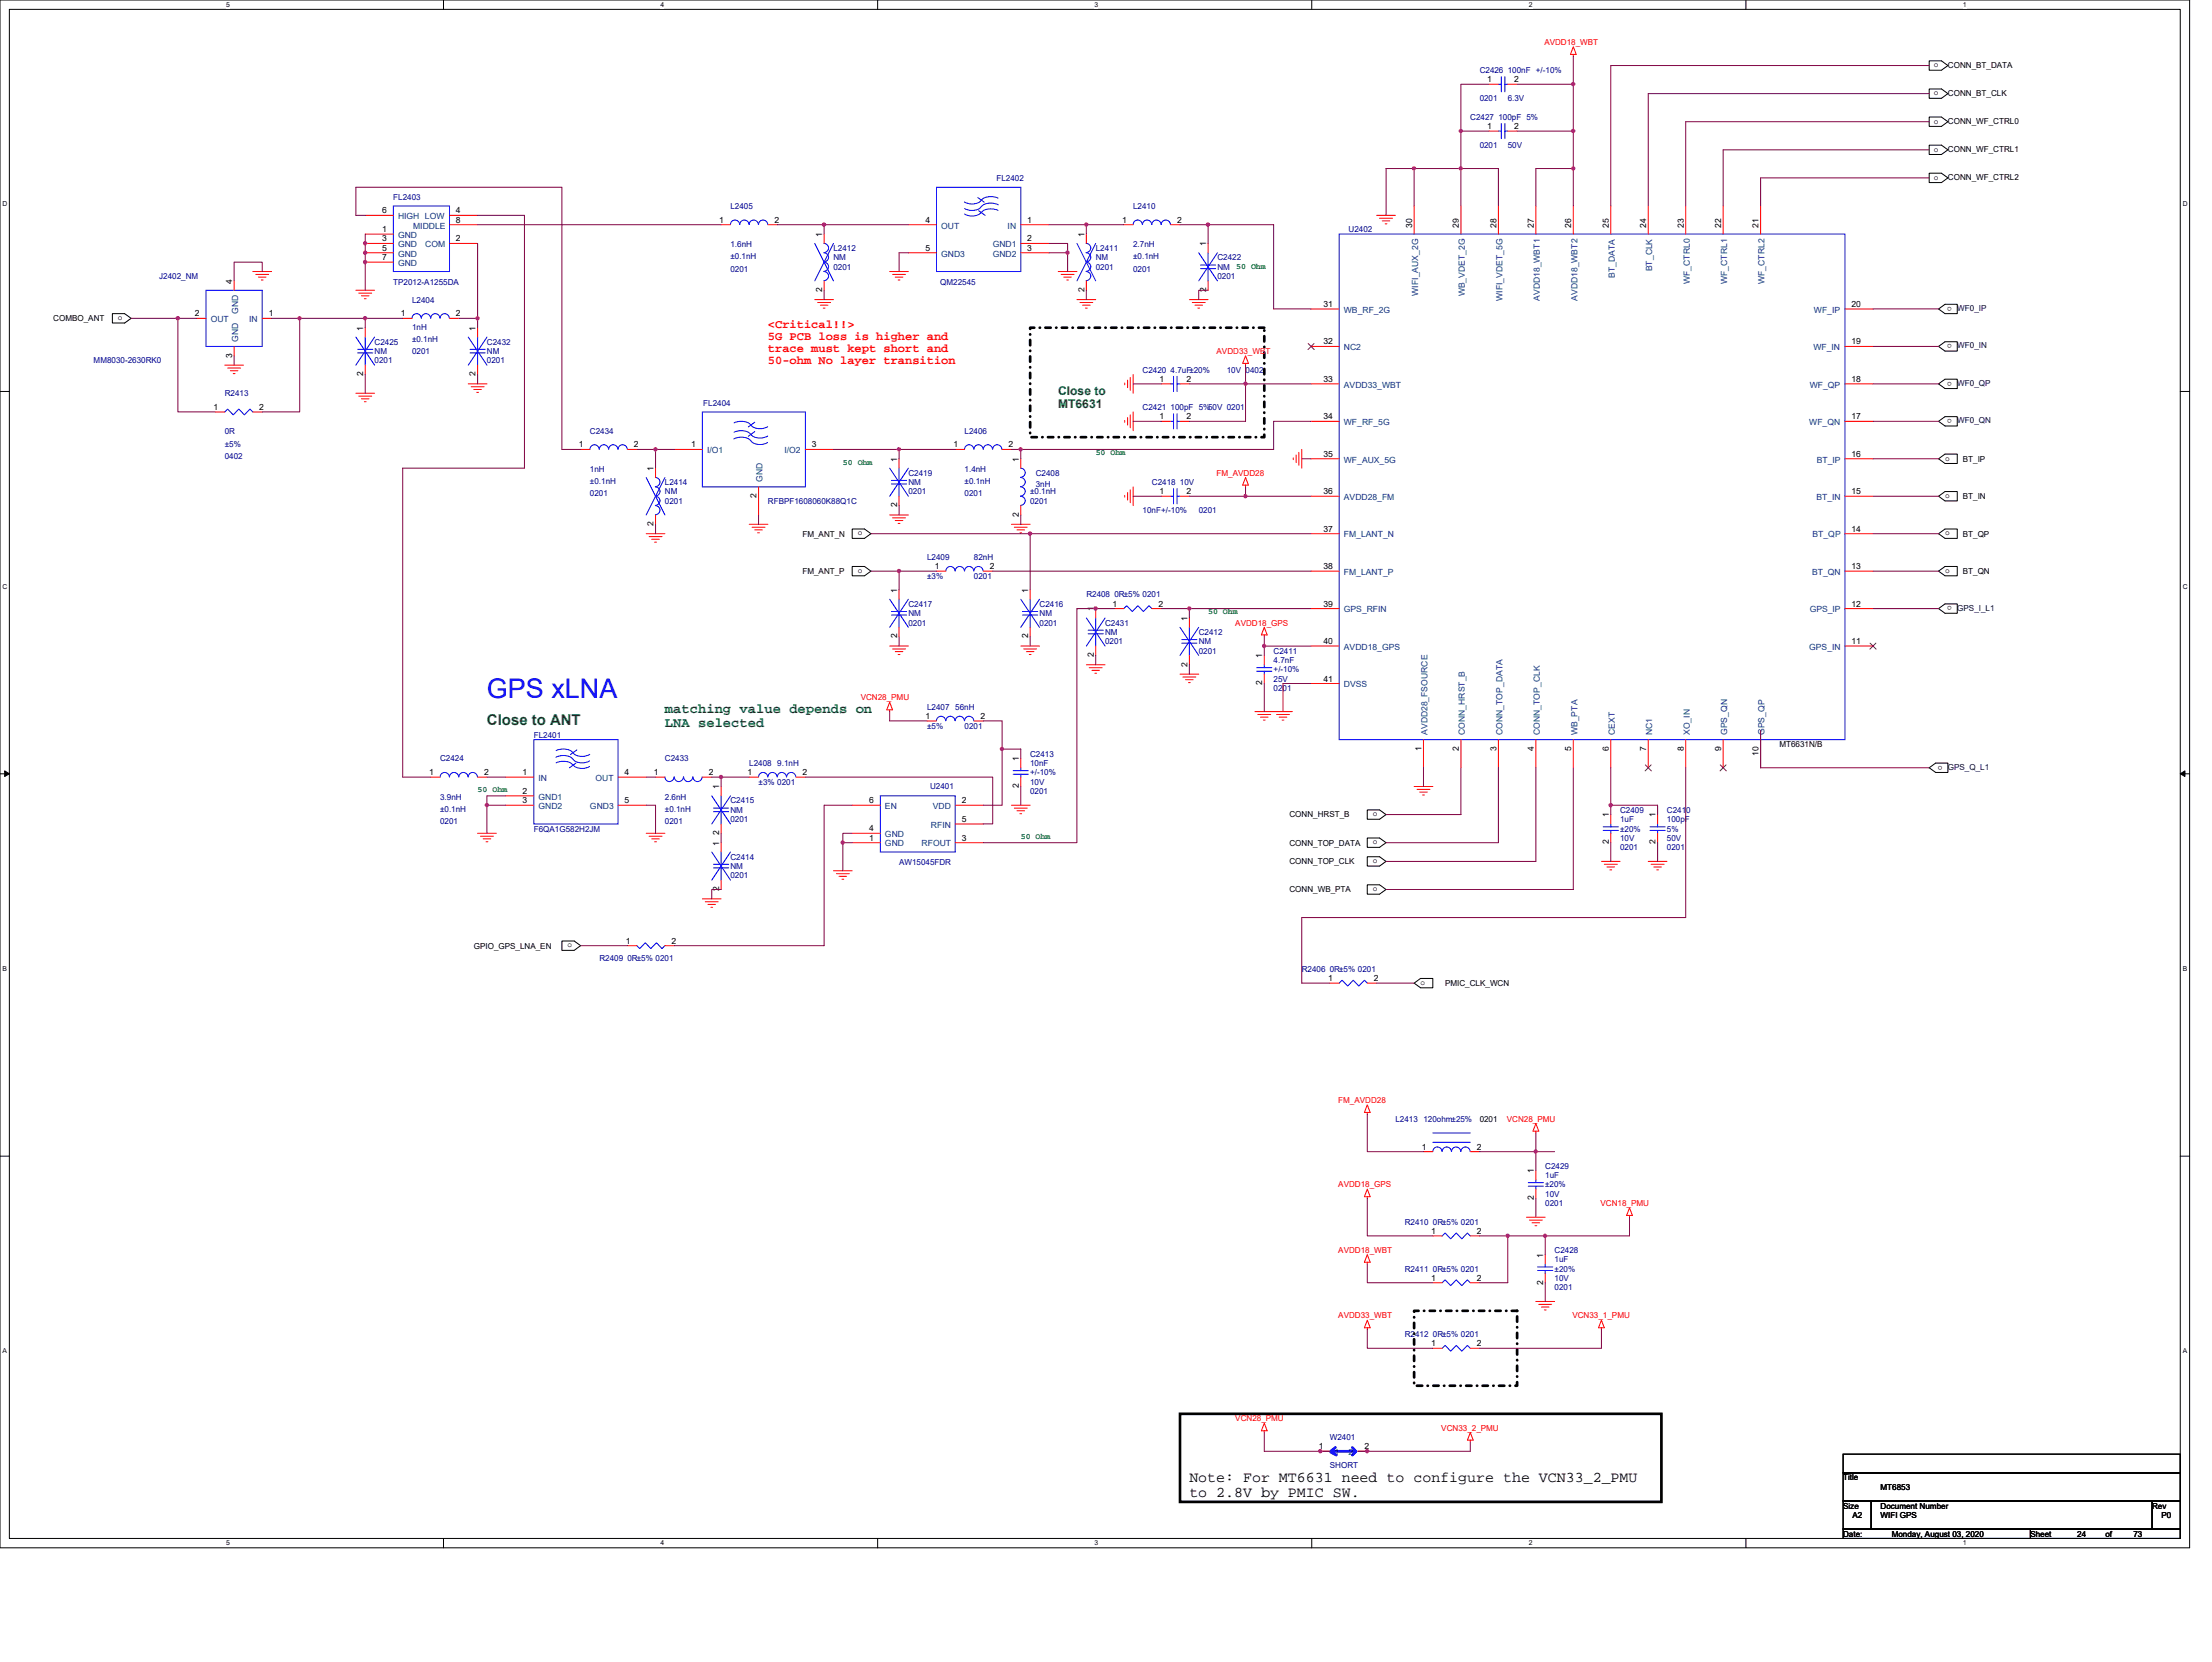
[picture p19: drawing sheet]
<svg xmlns="http://www.w3.org/2000/svg" width="210mm" height="158mm" viewBox="0 0 210 158" stroke-linecap="round" stroke-linejoin="round" font-family="sans-serif">
<defs><g id="words">
<text font-size="2.6" fill="#00f" x="46.2" y="66.2">GPS xLNA</text>
<text font-size="1.4" fill="#008000" x="46.2" y="68.8">Close to ANT</text>
<g font-size="1.4">
<text x="112.9" y="140.7">Note: For MT6631 need to configure the VCN33_2_PMU</text>
<text x="112.9" y="142.1">to 2.8V by PMIC SW.</text>
</g>
<g font-size="1.3" fill="#008000">
<text x="63.1" y="67.7">matching value depends on</text>
<text x="63.1" y="69">LNA selected</text>
</g>
<g font-size="1.1" fill="#f00">
<text x="72.9" y="31.2">&lt;Critical!!&gt;</text>
<text x="72.9" y="32.3">5G PCB loss is higher and</text>
<text x="72.9" y="33.4">trace must kept short and</text>
<text x="72.9" y="34.6">50-ohm No layer transition</text>
</g>
<g font-size="1.1" fill="#008000">
<text x="100.5" y="37.5">Close to</text>
<text x="100.5" y="38.7">MT6631</text>
</g>
<g font-size=".8" fill="#f00">
<text x="146.6" y="4.3">AVDD18_WBT</text>
<text x="115.5" y="33.6">AVDD33_WBT</text>
<text x="115.5" y="45.2">FM_AVDD28</text>
<text x="117.3" y="59.4">AVDD18_GPS</text>
<text x="81.7" y="66.5">VCN28_PMU</text>
<text x="127" y="104.7">FM_AVDD28</text>
<text x="143" y="106.5">VCN28_PMU</text>
<text x="127" y="112.7">AVDD18_GPS</text>
<text x="127" y="119">AVDD18_WBT</text>
<text x="151.9" y="114.5">VCN18_PMU</text>
<text x="127" y="125.2">AVDD33_WBT</text>
<text x="149.3" y="125.2">VCN33_1_PMU</text>
<text x="117.3" y="135">VCN28_PMU</text>
<text x="136.8" y="135.8">VCN33_2_PMU</text>
</g>
<g font-size=".8" fill="#000080">
<text x="139.6" y="11.4">C2427 100pF 5%</text>
<text x="140.5" y="6.9">C2426 100nF +/-10%</text>
<text x="140.5" y="9.6">0201</text>
<text x="143.1" y="9.6">6.3V</text>
<text x="94.6" y="17.2">FL2402</text>
<text x="140.5" y="14.1">0201</text>
<text x="143.1" y="14.1">50V</text>
<text x="37.3" y="18.9">FL2403</text>
<text x="69.3" y="19.8">L2405</text>
<text x="69.3" y="23.5">1.6nH</text>
<text x="79.1" y="23.8">L2412</text>
<text x="104" y="23.8">L2411</text>
<text x="107.6" y="19.8">L2410</text>
<text x="107.6" y="23.5">2.7nH</text>
<text x="128" y="22.1">U2402</text>
<text x="15.1" y="26.5">J2402_NM</text>
<text x="37.3" y="27">TP2012-A1255DA</text>
<text x="39.1" y="28.7">L2404</text>
<text x="69.3" y="24.6">±0.1nH</text>
<text x="69.3" y="25.8">0201</text>
<text x="79.1" y="24.7">NM</text>
<text x="79.1" y="25.6">0201</text>
<text x="89.3" y="27">QM22545</text>
<text x="104" y="24.7">NM</text>
<text x="104" y="25.6">0201</text>
<text x="107.6" y="24.6">±0.1nH</text>
<text x="107.6" y="25.8">0201</text>
<text x="115.6" y="24.7">C2422</text>
<text x="115.6" y="25.6">NM</text>
<text x="115.6" y="26.5">0201</text>
<text x="8.9" y="34.5">MM8030-2630RK0</text>
<text x="35.6" y="32.7">C2425</text>
<text x="35.6" y="33.6">NM</text>
<text x="35.6" y="34.5">0201</text>
<text x="39.1" y="31.3">1nH</text>
<text x="39.1" y="32.4">±0.1nH</text>
<text x="39.1" y="33.6">0201</text>
<text x="46.2" y="32.7">C2432</text>
<text x="46.2" y="33.6">NM</text>
<text x="46.2" y="34.5">0201</text>
<text x="108.5" y="35.4">C2420 4.7uF±20%</text>
<text x="116.5" y="35.4">10V 0402</text>
<text x="21.3" y="37.6">R2413</text>
<text x="21.3" y="41.3">0R</text>
<text x="56" y="41.2">C2434</text>
<text x="66.8" y="38.6">FL2404</text>
<text x="91.6" y="41.2">L2406</text>
<text x="108.5" y="38.9">C2421 100pF 5%50V 0201</text>
<text x="21.3" y="42.4">±5%</text>
<text x="21.3" y="43.6">0402</text>
<text x="56" y="44.8">1nH</text>
<text x="56" y="46">±0.1nH</text>
<text x="56" y="47.1">0201</text>
<text x="63.1" y="46.1">L2414</text>
<text x="63.1" y="46.9">NM</text>
<text x="63.1" y="47.8">0201</text>
<text x="72.9" y="47.8">RFBPF1608060K88Q1C</text>
<text x="86.2" y="45.2">C2419</text>
<text x="86.2" y="46.1">NM</text>
<text x="86.2" y="46.9">0201</text>
<text x="91.6" y="44.8">1.4nH</text>
<text x="91.6" y="46">±0.1nH</text>
<text x="91.6" y="47.1">0201</text>
<text x="97.8" y="46.9">±0.1nH</text>
<text x="97.8" y="47.8">0201</text>
<text x="98.3" y="45.2">C2408</text>
<text x="98.3" y="46.2">3nH</text>
<text x="109.3" y="46.1">C2418</text>
<text x="112" y="46.1">10V</text>
<text x="88" y="53.2">L2409</text>
<text x="92.5" y="53.2">82nH</text>
<text x="108.5" y="48.7">10nF+/-10%</text>
<text x="113.8" y="48.7">0201</text>
<text x="86.2" y="57.6">C2417</text>
<text x="86.2" y="58.5">NM</text>
<text x="86.2" y="59.4">0201</text>
<text x="88" y="54.9">±3%</text>
<text x="92.5" y="54.9">0201</text>
<text x="98.7" y="57.6">C2416</text>
<text x="98.7" y="58.5">NM</text>
<text x="98.7" y="59.4">0201</text>
<text x="103.1" y="56.7">R2408 0R±5% 0201</text>
<text x="104.9" y="59.4">C2431</text>
<text x="104.9" y="60.3">NM</text>
<text x="104.9" y="61.2">0201</text>
<text x="113.8" y="60.3">C2412</text>
<text x="113.8" y="61.2">NM</text>
<text x="113.8" y="62.1">0201</text>
<text x="120.9" y="62.1">C2411</text>
<text x="120.9" y="62.9">4.7nF</text>
<text x="120.9" y="65.6">0201</text>
<text x="120.9" y="64.7">25V</text>
<text x="120.9" y="63.8">+/-10%</text>
<text x="50.7" y="70.1">FL2401</text>
<text x="88" y="67.4">L2407 56nH</text>
<text x="88" y="69.2">±5%</text>
<text x="91.6" y="69.2">0201</text>
<text x="97.8" y="71.8">C2413</text>
<text x="41.8" y="72.3">C2424</text>
<text x="41.8" y="75.9">3.9nH</text>
<text x="41.8" y="77.1">±0.1nH</text>
<text x="63.1" y="72.3">C2433</text>
<text x="63.1" y="75.9">2.6nH</text>
<text x="63.1" y="77.1">±0.1nH</text>
<text x="69.3" y="76.3">C2415</text>
<text x="69.3" y="77.2">NM</text>
<text x="71.1" y="72.7">L2408 9.1nH</text>
<text x="72" y="74.5">±3% 0201</text>
<text x="88.3" y="75">U2401</text>
<text x="97.8" y="72.7">10nF</text>
<text x="97.8" y="75.4">0201</text>
<text x="97.8" y="74.5">10V</text>
<text x="97.8" y="73.6">+/-10%</text>
<text x="153.8" y="77.2">C2409</text>
<text x="158.2" y="77.2">C2410</text>
<text x="41.8" y="78.2">0201</text>
<text x="50.7" y="79">F6QA1G582H2JM</text>
<text x="63.1" y="78.2">0201</text>
<text x="69.3" y="81.6">C2414</text>
<text x="69.3" y="82.5">NM</text>
<text x="69.3" y="83.4">0201</text>
<text x="69.3" y="78.1">0201</text>
<text x="85.3" y="82.1">AW15045FDR</text>
<text x="153.8" y="78.1">1uF</text>
<text x="153.8" y="80.7">0201</text>
<text x="153.8" y="79.8">10V</text>
<text x="153.8" y="79">±20%</text>
<text x="158.2" y="78.1">100pF</text>
<text x="158.2" y="80.7">0201</text>
<text x="158.2" y="79.8">50V</text>
<text x="158.2" y="79">5%</text>
<text x="56.9" y="91.2">R2409 0R±5% 0201</text>
<text x="123.6" y="92.3">R2406 0R±5% 0201</text>
<text x="132.5" y="106.5">L2413 120ohm±25%</text>
<text x="146.7" y="111">C2429</text>
<text x="146.7" y="111.8">1uF</text>
<text x="146.7" y="113.6">10V</text>
<text x="146.7" y="112.7">±20%</text>
<text x="133.3" y="116.3">R2410 0R±5% 0201</text>
<text x="146.7" y="114.5">0201</text>
<text x="147.6" y="119">C2428</text>
<text x="147.6" y="119.8">1uF</text>
<text x="133.3" y="120.7">R2411 0R±5% 0201</text>
<text x="147.6" y="122.5">0201</text>
<text x="147.6" y="121.6">10V</text>
<text x="147.6" y="120.7">±20%</text>
<text x="133.3" y="127">R2412 0R±5% 0201</text>
<text x="126.2" y="136.7">W2401</text>
<text x="126.2" y="139.4">SHORT</text>
</g>
<g font-size=".8">
<text x="141.2" y="7.8">1</text>
<text x="143.7" y="7.8">2</text>
<text x="183.6" y="6.4">o</text>
<text x="183.6" y="9.1">o</text>
<text x="183.6" y="11.7">o</text>
<text x="184.9" y="6.4">CONN_BT_DATA</text>
<text x="184.9" y="9.1">CONN_BT_CLK</text>
<text x="184.9" y="11.7">CONN_WF_CTRL0</text>
<text x="141.2" y="12.3">1</text>
<text x="143.7" y="12.3">2</text>
<text x="183.6" y="17.1">o</text>
<text x="183.6" y="14.4">o</text>
<text x="184.9" y="17.1">CONN_WF_CTRL2</text>
<text x="184.9" y="14.4">CONN_WF_CTRL1</text>
<text x="36.3" y="22.9">3</text>
<text x="36.3" y="23.8">5</text>
<text x="36.3" y="20.3">6</text>
<text x="36.3" y="22">1</text>
<text x="43.3" y="22.9">2</text>
<text x="43.3" y="21.1">8</text>
<text x="43.3" y="20.3">4</text>
<text x="68.3" y="21.1">1</text>
<text x="73.5" y="21.1">2</text>
<text x="78" y="22.5" transform="rotate(-90 78 22.5)">1</text>
<text x="87.8" y="21.1">4</text>
<text x="87.8" y="23.8">5</text>
<text x="97.5" y="23.8">3</text>
<text x="97.5" y="22.9">2</text>
<text x="97.5" y="21.1">1</text>
<text x="102.9" y="22.5" transform="rotate(-90 102.9 22.5)">1</text>
<text x="106.5" y="21.1">1</text>
<text x="111.7" y="21.1">2</text>
<text x="114.5" y="23.4" transform="rotate(-90 114.5 23.4)">1</text>
<text x="134" y="21.6" transform="rotate(-90 134 21.6)">30</text>
<text x="138.5" y="21.6" transform="rotate(-90 138.5 21.6)">29</text>
<text x="142" y="21.6" transform="rotate(-90 142 21.6)">28</text>
<text x="145.6" y="21.6" transform="rotate(-90 145.6 21.6)">27</text>
<text x="149.2" y="21.6" transform="rotate(-90 149.2 21.6)">26</text>
<text x="152.7" y="21.6" transform="rotate(-90 152.7 21.6)">25</text>
<text x="156.3" y="21.6" transform="rotate(-90 156.3 21.6)">24</text>
<text x="159.8" y="21.6" transform="rotate(-90 159.8 21.6)">23</text>
<text x="163.4" y="21.6" transform="rotate(-90 163.4 21.6)">22</text>
<text x="166.9" y="21.6" transform="rotate(-90 166.9 21.6)">21</text>
<text x="22" y="26.9" transform="rotate(-90 22 26.9)">4</text>
<text x="36.3" y="24.7">7</text>
<text x="78" y="27.7" transform="rotate(-90 78 27.7)">2</text>
<text x="102.9" y="27.7" transform="rotate(-90 102.9 27.7)">2</text>
<text x="114.5" y="27.7" transform="rotate(-90 114.5 27.7)">2</text>
<text x="125.6" y="29.1">31</text>
<text x="175.7" y="29.1">20</text>
<text x="185.3" y="29.1" transform="rotate(-180 185.3 29.1)">o</text>
<text x="5.1" y="30.5">COMBO_ANT</text>
<text x="11.2" y="30.4">o</text>
<text x="18.5" y="30">2</text>
<text x="22" y="34" transform="rotate(-90 22 34)">3</text>
<text x="25.5" y="30">1</text>
<text x="34.5" y="35.7" transform="rotate(-90 34.5 35.7)">2</text>
<text x="34.5" y="31.4" transform="rotate(-90 34.5 31.4)">1</text>
<text x="38.1" y="30">1</text>
<text x="43.3" y="30">2</text>
<text x="45.1" y="35.7" transform="rotate(-90 45.1 35.7)">2</text>
<text x="45.1" y="31.4" transform="rotate(-90 45.1 31.4)">1</text>
<text x="125.6" y="32.7">32</text>
<text x="175.7" y="32.7">19</text>
<text x="185.3" y="32.7" transform="rotate(-180 185.3 32.7)">o</text>
<text x="20.3" y="38.9">1</text>
<text x="24.6" y="38.9">2</text>
<text x="110.1" y="36.3">1</text>
<text x="110.1" y="39.8">1</text>
<text x="112.6" y="36.3">2</text>
<text x="112.6" y="39.8">2</text>
<text x="125.6" y="39.8">34</text>
<text x="125.6" y="36.3">33</text>
<text x="175.7" y="36.3">18</text>
<text x="175.7" y="39.8">17</text>
<text x="185.3" y="36.2" transform="rotate(-180 185.3 36.2)">o</text>
<text x="185.3" y="39.8" transform="rotate(-180 185.3 39.8)">o</text>
<text x="54.9" y="42.5">1</text>
<text x="60.2" y="42.5">2</text>
<text x="62" y="44.7" transform="rotate(-90 62 44.7)">1</text>
<text x="65.6" y="42.5">1</text>
<text x="71.8" y="47.3" transform="rotate(-90 71.8 47.3)">2</text>
<text x="77.1" y="42.5">3</text>
<text x="85.2" y="43.8" transform="rotate(-90 85.2 43.8)">1</text>
<text x="90.5" y="42.5">1</text>
<text x="95.7" y="42.5">2</text>
<text x="96.7" y="43.8" transform="rotate(-90 96.7 43.8)">1</text>
<text x="110.1" y="46.9">1</text>
<text x="112.6" y="46.9">2</text>
<text x="125.6" y="46.9">36</text>
<text x="125.6" y="43.4">35</text>
<text x="175.7" y="46.9">15</text>
<text x="175.7" y="43.4">16</text>
<text x="184.6" y="43.7">o</text>
<text x="184.6" y="47.3">o</text>
<text x="186.3" y="43.8">BT_IP</text>
<text x="186.3" y="47.4">BT_IN</text>
<text x="62" y="50" transform="rotate(-90 62 50)">2</text>
<text x="76.2" y="50.9">FM_ANT_N</text>
<text x="81.4" y="50.8">o</text>
<text x="85.2" y="48.2" transform="rotate(-90 85.2 48.2)">2</text>
<text x="96.7" y="49.1" transform="rotate(-90 96.7 49.1)">2</text>
<text x="125.6" y="50.5">37</text>
<text x="175.7" y="50.5">14</text>
<text x="184.6" y="50.8">o</text>
<text x="186.3" y="50.9">BT_QP</text>
<text x="76.2" y="54.5">FM_ANT_P</text>
<text x="81.4" y="54.4">o</text>
<text x="85.2" y="56.3" transform="rotate(-90 85.2 56.3)">1</text>
<text x="88.7" y="54">1</text>
<text x="94" y="54">2</text>
<text x="97.6" y="56.3" transform="rotate(-90 97.6 56.3)">1</text>
<text x="103.8" y="58.1" transform="rotate(-90 103.8 58.1)">1</text>
<text x="105.6" y="57.6">1</text>
<text x="110" y="57.6">2</text>
<text x="112.7" y="58.9" transform="rotate(-90 112.7 58.9)">1</text>
<text x="125.6" y="57.6">39</text>
<text x="125.6" y="54">38</text>
<text x="175.7" y="57.6">12</text>
<text x="175.7" y="54">13</text>
<text x="184.6" y="54.4">o</text>
<text x="185.3" y="57.6" transform="rotate(-180 185.3 57.6)">o</text>
<text x="186.3" y="54.5">BT_QN</text>
<text x="85.2" y="60.6" transform="rotate(-90 85.2 60.6)">2</text>
<text x="97.6" y="60.6" transform="rotate(-90 97.6 60.6)">2</text>
<text x="103.8" y="62.4" transform="rotate(-90 103.8 62.4)">2</text>
<text x="112.7" y="63.3" transform="rotate(-90 112.7 63.3)">2</text>
<text x="119.8" y="65.1" transform="rotate(-90 119.8 65.1)">2</text>
<text x="119.8" y="62.5" transform="rotate(-90 119.8 62.5)">1</text>
<text x="125.6" y="61.2">40</text>
<text x="125.6" y="64.7">41</text>
<text x="175.7" y="61.2">11</text>
<text x="87.8" y="68.3">1</text>
<text x="93.1" y="68.3">2</text>
<text x="134.9" y="71.3" transform="rotate(-90 134.9 71.3)">1</text>
<text x="138.5" y="71.3" transform="rotate(-90 138.5 71.3)">2</text>
<text x="142" y="71.3" transform="rotate(-90 142 71.3)">3</text>
<text x="145.6" y="71.3" transform="rotate(-90 145.6 71.3)">4</text>
<text x="149.2" y="71.3" transform="rotate(-90 149.2 71.3)">5</text>
<text x="152.7" y="71.3" transform="rotate(-90 152.7 71.3)">6</text>
<text x="156.3" y="71.3" transform="rotate(-90 156.3 71.3)">7</text>
<text x="159.8" y="71.3" transform="rotate(-90 159.8 71.3)">8</text>
<text x="163.4" y="71.3" transform="rotate(-90 163.4 71.3)">9</text>
<text x="166.9" y="71.7" transform="rotate(-90 166.9 71.7)">10</text>
<text x="168.9" y="71">MT6631N/B</text>
<text x="40.7" y="73.6">1</text>
<text x="46" y="73.6">2</text>
<text x="49.6" y="73.6">1</text>
<text x="49.6" y="76.3">3</text>
<text x="49.6" y="75.4">2</text>
<text x="59.3" y="76.3">5</text>
<text x="59.3" y="73.6">4</text>
<text x="62.1" y="73.6">1</text>
<text x="67.3" y="73.6">2</text>
<text x="68.3" y="75" transform="rotate(-90 68.3 75)">1</text>
<text x="71" y="73.6">1</text>
<text x="76.2" y="73.6">2</text>
<text x="82.5" y="76.3">6</text>
<text x="91.3" y="76.3">2</text>
<text x="96.7" y="74.8" transform="rotate(-90 96.7 74.8)">2</text>
<text x="96.7" y="72.3" transform="rotate(-90 96.7 72.3)">1</text>
<text x="122.4" y="77.6">CONN_HRST_B</text>
<text x="130.3" y="77.5">o</text>
<text x="152.7" y="77.6" transform="rotate(-90 152.7 77.6)">1</text>
<text x="157.2" y="77.6" transform="rotate(-90 157.2 77.6)">1</text>
<text x="184.4" y="72.7" transform="rotate(-180 184.4 72.7)">o</text>
<text x="68.3" y="80.3" transform="rotate(-90 68.3 80.3)">1</text>
<text x="68.3" y="79.3" transform="rotate(-90 68.3 79.3)">2</text>
<text x="82.5" y="79.8">1</text>
<text x="82.5" y="78.9">4</text>
<text x="91.3" y="78">5</text>
<text x="91.3" y="79.8">3</text>
<text x="122.4" y="80.3">CONN_TOP_DATA</text>
<text x="122.4" y="82.1">CONN_TOP_CLK</text>
<text x="130.3" y="80.2">o</text>
<text x="130.3" y="82">o</text>
<text x="152.7" y="80.2" transform="rotate(-90 152.7 80.2)">2</text>
<text x="157.2" y="80.2" transform="rotate(-90 157.2 80.2)">2</text>
<text x="53.9" y="90">o</text>
<text x="59.4" y="89.6">1</text>
<text x="63.7" y="89.6">2</text>
<text x="68.3" y="84.6" transform="rotate(-90 68.3 84.6)">2</text>
<text x="122.4" y="84.7">CONN_WB_PTA</text>
<text x="130.3" y="84.6">o</text>
<text x="45" y="90.1">GPIO_GPS_LNA_EN</text>
<text x="126.1" y="93.2">1</text>
<text x="130.4" y="93.2">2</text>
<text x="134.9" y="93.5">o</text>
<text x="137.2" y="93.6">PMIC_CLK_WCN</text>
<text x="140.5" y="106.5">0201</text>
<text x="135" y="109.2">1</text>
<text x="140.2" y="109.2">2</text>
<text x="145.6" y="114" transform="rotate(-90 145.6 114)">2</text>
<text x="145.6" y="111.4" transform="rotate(-90 145.6 111.4)">1</text>
<text x="135.8" y="117.2">1</text>
<text x="140.2" y="117.2">2</text>
<text x="146.5" y="119.4" transform="rotate(-90 146.5 119.4)">1</text>
<text x="135.8" y="121.6">1</text>
<text x="140.2" y="121.6">2</text>
<text x="146.5" y="122" transform="rotate(-90 146.5 122)">2</text>
<text x="135.8" y="127.8">1</text>
<text x="140.2" y="127.8">2</text>
<text x="125.2" y="137.6">1</text>
<text x="129.5" y="137.6">2</text>
<text x="175" y="140.6">Title</text>
<text x="175" y="143.2">Size</text>
<text x="178.5" y="143.2">Document Number</text>
<text x="178.5" y="141.5">MT6853</text>
<text x="204.3" y="143.2">Rev</text>
<text x="175" y="145.9">Date:</text>
<text x="175.9" y="144.1">A2</text>
<text x="178.5" y="144.1">WIFI GPS</text>
<text x="179.6" y="145.9">Monday, August 03, 2020</text>
<text x="192.7" y="145.9">Sheet</text>
<text x="197.2" y="145.9">24</text>
<text x="199.9" y="145.9">of</text>
<text x="202.5" y="145.9">73</text>
<text x="205.2" y="144.1">P0</text>
</g>
<g font-size=".8" fill="#004080">
<text x="37.8" y="23.5">GND</text>
<text x="37.8" y="20.8">HIGH LOW</text>
<text x="37.8" y="22.6">GND</text>
<text x="39.2" y="21.7">MIDDLE</text>
<text x="40.4" y="23.5">COM</text>
<text x="89.3" y="21.7">OUT</text>
<text x="94.2" y="23.5">GND1</text>
<text x="95.7" y="21.7">IN</text>
<text x="22.6" y="29.8" transform="rotate(-90 22.6 29.8)">GND</text>
<text x="37.8" y="24.4">GND</text>
<text x="37.8" y="25.3">GND</text>
<text x="89.3" y="24.4">GND3</text>
<text x="94.2" y="24.4">GND2</text>
<text x="127.6" y="29.7">WB_RF_2G</text>
<text x="134.6" y="28.1" transform="rotate(-90 134.6 28.1)">WIFI_AUX_2G</text>
<text x="139.1" y="28.2" transform="rotate(-90 139.1 28.2)">WB_VDET_2G</text>
<text x="142.6" y="28.6" transform="rotate(-90 142.6 28.6)">WIFI_VDET_5G</text>
<text x="146.2" y="28.6" transform="rotate(-90 146.2 28.6)">AVDD18_WBT1</text>
<text x="149.7" y="28.6" transform="rotate(-90 149.7 28.6)">AVDD18_WBT2</text>
<text x="153.3" y="26.4" transform="rotate(-90 153.3 26.4)">BT_DATA</text>
<text x="156.8" y="25.8" transform="rotate(-90 156.8 25.8)">BT_CLK</text>
<text x="160.4" y="27" transform="rotate(-90 160.4 27)">WF_CTRL0</text>
<text x="164" y="27" transform="rotate(-90 164 27)">WF_CTRL1</text>
<text x="167.5" y="27" transform="rotate(-90 167.5 27)">WF_CTRL2</text>
<text x="172.2" y="29.7">WF_IP</text>
<text x="20" y="30.6">OUT</text>
<text x="22.6" y="32.4" transform="rotate(-90 22.6 32.4)">GND</text>
<text x="23.6" y="30.6">IN</text>
<text x="127.6" y="33.3">NC2</text>
<text x="172.1" y="33.3">WF_IN</text>
<text x="127.6" y="40.4">WF_RF_5G</text>
<text x="127.6" y="36.8">AVDD33_WBT</text>
<text x="171.7" y="40.4">WF_QN</text>
<text x="171.8" y="36.8">WF_QP</text>
<text x="67.1" y="43">I/O1</text>
<text x="72.4" y="45.8" transform="rotate(-90 72.4 45.8)">GND</text>
<text x="74.5" y="43">I/O2</text>
<text x="127.6" y="47.5">AVDD28_FM</text>
<text x="127.6" y="43.9">WF_AUX_5G</text>
<text x="172.4" y="47.5">BT_IN</text>
<text x="172.5" y="43.9">BT_IP</text>
<text x="127.6" y="51">FM_LANT_N</text>
<text x="172.1" y="51">BT_QP</text>
<text x="127.6" y="58.1">GPS_RFIN</text>
<text x="127.6" y="54.6">FM_LANT_P</text>
<text x="171.8" y="58.1">GPS_IP</text>
<text x="172" y="54.6">BT_QN</text>
<text x="127.6" y="61.7">AVDD18_GPS</text>
<text x="127.6" y="65.3">DVSS</text>
<text x="171.7" y="61.7">GPS_IN</text>
<text x="135.5" y="69.8" transform="rotate(-90 135.5 69.8)">AVDD28_FSOURCE</text>
<text x="139.1" y="69.8" transform="rotate(-90 139.1 69.8)">CONN_HRST_B</text>
<text x="142.6" y="69.8" transform="rotate(-90 142.6 69.8)">CONN_TOP_DATA</text>
<text x="146.2" y="69.8" transform="rotate(-90 146.2 69.8)">CONN_TOP_CLK</text>
<text x="149.7" y="69.8" transform="rotate(-90 149.7 69.8)">WB_PTA</text>
<text x="153.3" y="69.8" transform="rotate(-90 153.3 69.8)">CEXT</text>
<text x="156.8" y="69.8" transform="rotate(-90 156.8 69.8)">NC1</text>
<text x="160.4" y="69.8" transform="rotate(-90 160.4 69.8)">XO_IN</text>
<text x="164" y="69.8" transform="rotate(-90 164 69.8)">GPS_QN</text>
<text x="167.5" y="69.8" transform="rotate(-90 167.5 69.8)">GPS_QP</text>
<text x="51.1" y="74.1">IN</text>
<text x="51.1" y="76.8">GND2</text>
<text x="51.1" y="75.9">GND1</text>
<text x="56" y="76.8">GND3</text>
<text x="56.5" y="74.1">OUT</text>
<text x="84" y="76.8">EN</text>
<text x="88.6" y="76.8">VDD</text>
<text x="84" y="80.4">GND</text>
<text x="84" y="79.5">GND</text>
<text x="87.5" y="80.4">RFOUT</text>
<text x="88.4" y="78.6">RFIN</text>
<text x="126.7" y="138.2">1</text>
<text x="128" y="138.2">2</text>
</g>
<g font-size=".8" fill="#008000">
<text x="117.3" y="25.5">50 Ohm</text>
<text x="80" y="44.2">50 Ohm</text>
<text x="104" y="43.2">50 Ohm</text>
<text x="114.7" y="58.3">50 Ohm</text>
<text x="45.3" y="75.2">50 Ohm</text>
<text x="96.9" y="79.7">50 Ohm</text>
</g>
<g font-size=".8" fill="#000040">
<text x="185.8" y="29.5">WF0_IP</text>
<text x="185.8" y="33.1">WF0_IN</text>
<text x="185.8" y="36.6">WF0_QP</text>
<text x="185.8" y="40.2">WF0_QN</text>
<text x="185.8" y="58">GPS_I_L1</text>
<text x="184.9" y="73.1">GPS_Q_L1</text>
</g>
<g font-size=".6">
<text x="21.5" y=".7">5</text>
<text x="62.7" y=".7">4</text>
<text x="103.9" y=".7">3</text>
<text x="145.1" y=".7">2</text>
<text x="186.3" y=".7">1</text>
<text x=".2" y="19.6">D</text>
<text x="207.2" y="19.6">D</text>
<text x=".2" y="55.9">C</text>
<text x="207.2" y="55.9">C</text>
<text x=".2" y="92.2">B</text>
<text x="207.2" y="92.2">B</text>
<text x=".2" y="128.5">A</text>
<text x="207.2" y="128.5">A</text>
<text x="21.5" y="146.7">5</text>
<text x="62.7" y="146.7">4</text>
<text x="103.9" y="146.7">3</text>
<text x="145.1" y="146.7">2</text>
<text x="186.3" y="146.7">1</text>
</g>
</g></defs>
<path d="M0 0h207.9v147h-207.9zM.9 .9h206.1v145.2h-206.1z" fill="none" stroke="#000" stroke-width=".09"/>
<g fill="#fff">
<path d="M21.5 .1h.3v.7h-.3z"/>
<path d="M21.5 146.2h.3v.7h-.3z"/>
</g>
<path d="M42.1 0v.9M42.1 146.1v.9" fill="none" stroke="#000" stroke-width=".09"/>
<g fill="#fff">
<path d="M62.7 .1h.3v.7h-.3z"/>
<path d="M62.7 146.2h.3v.7h-.3z"/>
</g>
<path d="M83.3 0v.9M83.3 146.1v.9" fill="none" stroke="#000" stroke-width=".09"/>
<g fill="#fff">
<path d="M103.9 .1h.3v.7h-.3z"/>
<path d="M103.9 146.2h.3v.7h-.3z"/>
</g>
<path d="M124.5 0v.9M124.5 146.1v.9" fill="none" stroke="#000" stroke-width=".09"/>
<g fill="#fff">
<path d="M145.1 .1h.4v.7h-.4z"/>
<path d="M145.1 146.2h.4v.7h-.4z"/>
</g>
<path d="M165.7 0v.9M165.7 146.1v.9" fill="none" stroke="#000" stroke-width=".09"/>
<g fill="#fff">
<path d="M186.3 .1h.4v.7h-.4z"/>
<path d="M186.3 146.2h.4v.7h-.4z"/>
<path d="M.2 19h.5v.7h-.5z"/>
<path d="M207.2 19h.4v.7h-.4z"/>
<path d="M.2 55.3h.5v.7h-.5z"/>
<path d="M207.2 55.3h.4v.7h-.4z"/>
</g>
<path d="M0 37.2h.9M207 37.2h.9" fill="none" stroke="#000" stroke-width=".09"/>
<g fill="#fff">
<path d="M.2 91.6h.4v.7h-.4z"/>
<path d="M207.2 91.6h.4v.7h-.4z"/>
</g>
<path d="M0 73.5h.9M207 73.5h.9" fill="none" stroke="#000" stroke-width=".09"/>
<path d="M.4 73.2l.5 .3-.5 .2zM207 73.5l.4-.3v.5z" fill="#000" stroke="#000" stroke-width=".09"/>
<g fill="#fff">
<path d="M.2 127.9h.4v.7h-.4z"/>
<path d="M207.2 127.9h.4v.7h-.4z"/>
</g>
<g fill="none" stroke="#000" stroke-width=".09">
<path d="M183.1 5.8h1.2l.6 .4-.6 .5h-1.2zM183.1 8.4h1.2l.6 .5-.6 .4h-1.2zM183.1 16.4h1.2l.6 .5-.6 .4h-1.2zM183.1 13.8h1.2l.6 .4-.6 .5h-1.2zM183.1 11.1h1.2l.6 .5-.6 .4h-1.2zM10.7 29.8h1.1l.6 .4-.6 .5h-1.1zM184 29.3l.6-.4h1.2v.9h-1.2zM184 32.9l.6-.5h1.2v.9h-1.2zM184 36.4l.6-.4h1.2v.9h-1.2zM80.9 53.8h1.2l.6 .4-.6 .5h-1.2zM80.9 50.2h1.2l.6 .5-.6 .4h-1.2zM184 43.6l.6-.5h1.2v.9h-1.2z"/>
<path d="M184 47.1l.6-.4h1.2v.9h-1.2zM184 50.7l.6-.5h1.2v.9h-1.2zM184 54.2l.6-.4h1.2v.9h-1.2zM184 40l.6-.4h1.2v.8h-1.2zM184 57.8l.6-.5h1.2v.9h-1.2zM129.8 76.9h1.2l.6 .4-.6 .5h-1.2zM129.8 79.6h1.2l.6 .4-.6 .5h-1.2zM183.1 72.9l.6-.4h1.2v.8h-1.2zM53.3 89.3h1.2l.6 .5-.6 .4h-1.2zM129.8 81.3h1.2l.6 .5-.6 .4h-1.2zM129.8 84h1.2l.6 .5-.6 .4h-1.2zM134.2 93.3l.7-.4h1.1v.9h-1.1z"/>
<path d="M0 109.8h.9M207 109.8h.9M175 138.1h32v1.7h-32zM175 139.8h32v2.7h-32zM175 142.5h2.6v2.7h-2.6zM175 145.2h17.7v.9h-17.7zM177.6 142.5h26.7v2.7h-26.7zM192.7 145.2h14.3v.9h-14.3zM204.3 142.5h2.7v2.7h-2.7z"/>
</g>
<path d="M97.8 31.1h22.2v10.4h-22.2zM134.2 124.5h9.8v7.1h-9.8z" fill="none" stroke="#000" stroke-width=".25" stroke-dasharray=".5 .5 0 .5"/>
<path d="M112 134.2h45.7v8.4h-45.7z" fill="none" stroke="#000" stroke-width=".25"/>
<g fill="none" stroke="#f00" stroke-width=".09">
<path d="M134.2 19.6v2.6M138.7 19.6v2.6M141.4 8h.8M141.4 12.4h.8M142.2 19.6v2.6M143.1 8h.9M143.1 12.4h.9M145.8 19.6v2.6M149.4 19.6v2.6M149.4 4.4l.2 .8h-.5zM149.4 5.2v.1M152.9 19.6v2.6"/>
<path d="M156.5 19.6v2.6M160 19.6v2.6M163.6 19.6v2.6M167.1 19.6v2.6M18.7 30.2h.9M20.4 39.1h.9M21.3 34.7h1.8M21.6 34.9h1.2M21.9 35.2h.7M22.1 35.5h.2M22.2 32.9v.9M22.2 26.7v.9"/>
<path d="M24 39.1h.9M24 25.8h1.8M24.3 26.1h1.2M24.5 26.3h.8M24.8 26.6h.2M24.9 30.2h.9M33.8 27.6h1.8M33.8 37.3h1.8M34.1 27.8h1.2M34.1 37.6h1.2M34.3 28.1h.7M34.3 37.9h.7"/>
<path d="M34.6 28.4h.2M34.6 38.1h.2M34.7 23.1h2.6M34.7 24h2.6M34.7 20.4h2.6M34.7 24.9h2.6M34.7 22.2h2.6M34.7 31.1v.9M34.7 34.7v.9M38.2 30.2h.9M42.7 30.2h.9M42.7 23.1h2.6"/>
<path d="M42.7 20.4h2.6M42.7 21.3h2.6M44.4 36.4h1.8M44.7 36.7h1.3M45 37h.7M45.3 37.3h.1M45.3 31.1v.9M45.3 34.7v.9M68.5 21.3h.8M72.9 21.3h.9M77.3 28.4h1.8M77.6 28.7h1.2"/>
<path d="M77.9 29h.7M78.1 29.3h.2M78.2 22.2v.9M78.2 26.7v.9M84.5 25.8h1.7M84.7 26.1h1.3M85 26.3h.7M85.3 26.6h.1M86.2 21.3h2.7M86.2 24h2.7M96.9 21.3h2.7M96.9 24h2.7"/>
<path d="M96.9 23.1h2.7M100.5 25.8h1.7M100.7 26.1h1.3M101 26.3h.7M101.3 26.6h.1M102.2 28.4h1.8M102.5 28.7h1.2M102.8 29h.7M103 29.3h.2M103.1 22.2v.9M103.1 26.7v.9M106.7 21.3h.9"/>
<path d="M106.8 39.9v.2M106.8 36.4v.1M107 39.6v.8M107 36.1v.7M107.3 39.4v1.2M107.3 35.8v1.3M107.6 39.1v1.8M107.6 35.6v1.7M110.2 36.4h.9M111.1 21.3h.9M112 36.4h.9M112.9 28.4h1.8"/>
<path d="M113.2 28.7h1.2M113.4 29h.8M113.7 29.3h.2M114.7 23.1v.9M114.7 26.7v.9M118.2 33.8l.3 .7h-.5zM118.2 34.5v.2M124.5 36.4h2.6M124.5 32.9h2.6M124.5 29.3h2.6M130.7 20.4h1.8M131 20.7h1.2"/>
<path d="M131.2 21h.7M131.5 21.3h.2M175.1 29.3h2.7M175.1 36.4h2.7M175.1 32.9h2.7M55.1 42.7h.9M59.6 42.7h.9M61.3 50.7h1.8M61.6 50.9h1.2M61.9 51.2h.7M62.1 51.5h.2M62.2 44.5v.8"/>
<path d="M62.2 48.9v.9M64 42.7h2.7M71.1 49.8h1.8M71.4 50.1h1.2M71.6 50.3h.8M71.9 50.6h.2M72 46.2v2.7M76.5 42.7h2.6M84.5 48.9h1.7M84.7 49.2h1.3M85 49.4h.7M85.3 49.7h.1"/>
<path d="M85.3 43.6v.8M85.3 47.1v.9M85.3 56v.9M85.3 59.6v.9M88.9 54.2h.9M90.7 42.7h.9M93.3 54.2h.9M95.1 42.7h.9M96 49.8h1.8M96.3 50.1h1.2M96.5 50.3h.8M96.8 50.6h.2"/>
<path d="M96.9 43.6v.8M96.9 48v.9M97.8 56v.9M97.8 59.6v.9M104 57.8v.9M105.8 57.8h.9M106.8 47v.2M107 46.8v.7M107.3 46.5v1.2M107.6 46.2v1.8M109.3 57.8h.9M110.2 40h.9"/>
<path d="M110.2 47.1h.9M112 40h.9M112 47.1h.9M112.9 58.7v.9M118.2 45.3l.3 .8h-.5zM118.2 46.1v.1M120 59.6l.3 .7h-.6zM122.8 43.5v.1M123 43.2v.7M123.3 42.9v1.3M123.6 42.7v1.8M124.5 57.8h2.6"/>
<path d="M124.5 40h2.6M124.5 54.2h2.6M124.5 47.1h2.6M124.5 50.7h2.6M124.5 43.6h2.6M175.1 57.8h2.7M175.1 50.7h2.7M175.1 47.1h2.7M175.1 54.2h2.7M175.1 40h2.7M175.1 43.6h2.7M40.9 73.8h.9"/>
<path d="M45.3 79.1h1.8M45.3 73.8h.9M45.6 79.4h1.2M45.9 79.7h.7M46.1 79.9h.2M48 73.8h2.7M48 76.5h2.7M48 75.6h2.7M58.7 73.8h2.6M58.7 76.5h2.6M61.3 79.1h1.8M61.6 79.4h1.2"/>
<path d="M61.9 79.7h.7M62.1 79.9h.2M62.2 73.8h.9M66.7 73.8h.9M68.5 74.7v.9M68.5 78.2v.9M71.1 73.8h.9M75.6 73.8h.9M80.9 79.1h2.7M80.9 76.5h2.7M84.5 66.7l.2 .7h-.5zM84.5 67.4v.2"/>
<path d="M84.5 61.3h1.7M84.7 61.6h1.3M85 61.9h.7M85.3 62.1h.1M88 68.5h.9M90.7 76.5h2.6M90.7 78.2h2.6M92.5 68.5h.8M96 76.5h1.8M96.3 76.7h1.2M96.5 77h.8M96.8 77.3h.2"/>
<path d="M96.9 61.3h1.8M96.9 72v.9M96.9 73.8v.9M97.2 61.6h1.2M97.4 61.9h.7M97.7 62.1h.2M103.1 63.1h1.8M103.4 63.4h1.2M103.7 63.6h.7M103.9 63.9h.2M104 61.3v.9M112 64h1.8"/>
<path d="M112.3 64.3h1.2M112.5 64.5h.8M112.8 64.8h.2M112.9 62.2v.9M119.1 67.6h3.6M119.4 67.8h1.2M119.7 68.1h.7M119.9 68.4h.2M120 60.3v.2M120 62.2v.9M120 64v.9M121.2 67.8h1.2"/>
<path d="M121.4 68.1h.8M121.7 68.4h.2M124.5 61.3h2.6M124.5 64.9h2.6M134.2 74.7h1.8M134.5 75h1.2M134.8 75.2h.7M135 75.5h.2M135.1 70.2v2.7M138.7 70.2v2.7M142.2 70.2v2.7M145.8 70.2v2.7"/>
<path d="M149.4 70.2v2.7M152.9 70.2v2.7M152.9 77.3v.9M152.9 79.1v.9M156.5 70.2v2.7M157.4 77.3v.9M157.4 79.1v.9M160 70.2v2.7M163.6 70.2v2.7M167.1 70.2v2.7M175.1 61.3h2.7M59.6 89.8h.9"/>
<path d="M63.1 89.8h.9M66.7 85.3h1.8M67 85.6h1.2M67.2 85.9h.7M67.5 86.1h.1M68.5 80v.9M68.5 83.6v.9M79.1 82.7h1.8M79.4 83h1.2M79.7 83.2h.7M79.9 83.5h.2M80.9 80h2.7"/>
<path d="M90.7 80h2.6M126.2 93.3h.9M129.8 93.3h.9M152 81.8h1.8M152.3 82.1h1.2M152.5 82.3h.8M152.8 82.6h.2M156.5 81.8h1.7M156.7 82.1h1.3M157 82.3h.7M157.3 82.6h.1M129.8 104.9l.3 .7h-.6z"/>
<path d="M129.8 112.9l.3 .7h-.6zM129.8 119.1l.3 .7h-.6zM129.8 105.6v.2M129.8 113.6v.2M129.8 119.8v.2M135.1 109.3h.9M136 117.3h.9M139.6 117.3h.9M139.6 109.3h.9M144.9 115.6h1.8M145.2 115.8h1.2M145.4 116.1h.8"/>
<path d="M145.7 116.4h.2M145.8 106.7l.3 .7h-.6zM145.8 107.4v.2M145.8 111.1v.9M145.8 112.9v.9M146.7 119.1v.9M154.7 114.7l.3 .7h-.6zM154.7 115.4v.2M120 135.1l.3 .7h-.6zM120 135.8v.2M125.3 137.8h.9M128.9 137.8h.9"/>
<path d="M129.8 125.3l.3 .8h-.6zM129.8 126.1v.1M136 121.8h.9M136 128h.9M139.6 136l.2 .7h-.5zM139.6 136.7v.2M139.6 121.8h.9M139.6 128h.9M145.8 123.6h1.8M146.1 123.8h1.2M146.3 124.1h.7M146.6 124.4h.2"/>
<path d="M146.7 120.9v.9M152 125.3l.3 .8h-.6zM152 126.1v.1"/>
</g>
<g fill="none" stroke="#00f" stroke-width=".09">
<path d="M37.3 19.6h5.4v6.2h-5.4zM88.9 17.8h8v8h-8zM92.8 18.8l.6 .4M93.1 19.6a1.23 1.23 0 0 1-1.5 .2M93.1 19a1.25 1.25 0 0 1-1.6 .2M94.7 18.8l-.4-.1a1.26 1.26 0 0 0-1.1 .3M94.7 20a1.45 1.45 0 0 0-1.5 .2M94.8 19.5l-.5-.2a1.25 1.25 0 0 0-1.1 .3M142.2 8h.3M142.2 12.4h.3M142.5 7.3v1.4M142.5 11.7v1.5"/>
<path d="M142.9 7.3v1.4M142.9 8h.2M142.9 11.7v1.5M142.9 12.4h.2M19.6 27.6h5.3v5.3h-5.3zM21.3 39.1l.3-.3 .5 .6 .6-.6 .5 .6 .5-.6 .3 .3M33.8 32l1.8 2.7M34 33.2h1.4M34 33.5h1.4M34.7 32v1.2M34.7 33.5v1.2M35.6 32l-1.8 2.7"/>
<path d="M39.1 30.2a.43 .43 0 0 1 .4-.4 .43 .43 0 0 1 .5 .4M40 30.2a.43 .43 0 0 1 .4-.4 .43 .43 0 0 1 .5 .4M40.9 30.2a.43 .43 0 0 1 .4-.4 .43 .43 0 0 1 .5 .4M41.8 30.2a.43 .43 0 0 1 .4-.4 .43 .43 0 0 1 .5 .4M44.5 32l1.7 2.7M44.6 33.2h1.5M44.6 33.5h1.5M45.3 32v1.2M45.3 33.5v1.2M46.2 32l-1.7 2.7M66.7 39.1h9.8v7.1h-9.8zM69.3 21.3a.43 .43 0 0 1 .5-.4 .43 .43 0 0 1 .4 .4"/>
<path d="M70.2 21.3a.43 .43 0 0 1 .5-.4 .43 .43 0 0 1 .4 .4M71.1 21.3a.43 .43 0 0 1 .5-.4 .43 .43 0 0 1 .4 .4 .45 .45 0 0 1 .4-.4 .45 .45 0 0 1 .5 .4M77.3 23.1l1.8 3.6M78.2 23.1a.43 .43 0 0 1 .5 .4 .43 .43 0 0 1-.5 .5M78.2 24a.43 .43 0 0 1 .5 .4 .43 .43 0 0 1-.5 .5M78.2 24.9a.43 .43 0 0 1 .5 .4 .43 .43 0 0 1-.5 .5 .44 .44 0 0 1 .5 .4 .44 .44 0 0 1-.5 .4M79.1 23.1l-1.8 3.6M92.9 20l.6 .4M93.1 20.2a1.23 1.23 0 0 1-1.5 .1M102.2 23.1l1.8 3.6M103.1 23.1a.43 .43 0 0 1 .4 .4 .43 .43 0 0 1-.4 .5M103.1 24a.43 .43 0 0 1 .4 .4 .43 .43 0 0 1-.4 .5"/>
<path d="M103.1 24.9a.43 .43 0 0 1 .4 .4 .43 .43 0 0 1-.4 .5 .44 .44 0 0 1 .4 .4 .44 .44 0 0 1-.4 .4M104 23.1l-1.8 3.6M107.6 21.3a.43 .43 0 0 1 .4-.4 .43 .43 0 0 1 .4 .4 .45 .45 0 0 1 .5-.4 .45 .45 0 0 1 .4 .4M109.3 21.3a.43 .43 0 0 1 .5-.4 .43 .43 0 0 1 .4 .4M110.2 21.3a.43 .43 0 0 1 .5-.4 .43 .43 0 0 1 .4 .4M111.1 36.4h.3M111.4 35.7v1.5M111.4 39.3v1.4M111.7 35.7v1.5M111.7 36.4h.3M111.7 39.3v1.4M113.8 24l1.8 2.7"/>
<path d="M114 25.2h1.4M114 25.5h1.4M114.7 24v1.2M114.7 25.5v1.2M115.6 24l-1.8 2.7M127.1 22.2h48v48h-48zM56 42.7a.43 .43 0 0 1 .4-.5 .43 .43 0 0 1 .5 .5M56.9 42.7a.43 .43 0 0 1 .4-.5 .43 .43 0 0 1 .5 .5M57.8 42.7a.43 .43 0 0 1 .4-.5 .43 .43 0 0 1 .5 .5M58.7 42.7a.43 .43 0 0 1 .4-.5 .43 .43 0 0 1 .4 .5M61.3 45.3l1.8 3.6M62.2 45.3a.43 .43 0 0 1 .5 .5 .43 .43 0 0 1-.5 .4"/>
<path d="M62.2 46.2a.43 .43 0 0 1 .5 .5 .43 .43 0 0 1-.5 .4M62.2 47.1a.43 .43 0 0 1 .5 .5 .43 .43 0 0 1-.5 .4M62.2 48a.43 .43 0 0 1 .5 .4 .43 .43 0 0 1-.5 .5M63.1 45.3l-1.8 3.6M69.7 41.7l.4-.2a1.25 1.25 0 0 1 1.1 .3M69.7 40.2l.4-.2a1.26 1.26 0 0 1 1.1 .3M69.7 41l.4-.1a1.26 1.26 0 0 1 1.1 .3M71.3 40.3a1.25 1.25 0 0 0 1.6 .2M71.3 41.2a1.25 1.25 0 0 0 1.6 .2M71.3 41.8a1.23 1.23 0 0 0 1.6 .2M71.6 40.1l-.6 .4M71.6 41l-.6 .4"/>
<path d="M84.5 44.4l1.7 2.7M84.5 56.9l1.7 2.7M84.6 45.6h1.5M84.6 46h1.5M84.6 58.1h1.5M84.6 58.4h1.5M85.3 44.4v1.2M85.3 46v1.1M85.3 56.9v1.2M85.3 58.4v1.2M86.2 44.4l-1.7 2.7M86.2 56.9l-1.7 2.7"/>
<path d="M89.8 54.2a.43 .43 0 0 1 .4-.4 .43 .43 0 0 1 .5 .4M90.7 54.2a.43 .43 0 0 1 .4-.4 .43 .43 0 0 1 .4 .4 .45 .45 0 0 1 .5-.4 .45 .45 0 0 1 .4 .4M91.6 42.7a.43 .43 0 0 1 .4-.5 .43 .43 0 0 1 .4 .5M92.5 42.7a.43 .43 0 0 1 .4-.5 .43 .43 0 0 1 .4 .5M92.5 54.2a.43 .43 0 0 1 .4-.4 .43 .43 0 0 1 .4 .4M93.3 42.7a.43 .43 0 0 1 .5-.5 .43 .43 0 0 1 .4 .5M94.2 42.7a.43 .43 0 0 1 .5-.5 .43 .43 0 0 1 .4 .5M96.9 44.5a.43 .43 0 0 1 .4 .4 .43 .43 0 0 1-.4 .4 .44 .44 0 0 1 .4 .5 .44 .44 0 0 1-.4 .4M96.9 46.2a.43 .43 0 0 1 .4 .5 .43 .43 0 0 1-.4 .4M96.9 47.1a.43 .43 0 0 1 .4 .5 .43 .43 0 0 1-.4 .4M96.9 56.9l1.8 2.7M97.1 58.1h1.4"/>
<path d="M97.1 58.4h1.4M97.8 56.9v1.2M97.8 58.4v1.2M98.7 56.9l-1.8 2.7M103.1 58.7l1.8 2.6M103.3 59.8h1.4M104 58.7v1.1M104.9 58.7l-1.8 2.6M106.7 57.8l.3-.3 .5 .6 .5-.6 .5 .6 .6-.6 .2 .3M111.1 40h.3M111.1 47.1h.3M111.4 46.4v1.4"/>
<path d="M111.7 40h.3M111.7 46.4v1.4M111.7 47.1h.3M112 59.6l1.8 2.6M112.9 59.6v1.1M113.8 59.6l-1.8 2.6M41.8 73.8a.43 .43 0 0 1 .4-.5 .43 .43 0 0 1 .5 .5 .45 .45 0 0 1 .4-.5 .45 .45 0 0 1 .4 .5M43.6 73.8a.43 .43 0 0 1 .4-.5 .43 .43 0 0 1 .4 .5M44.5 73.8a.43 .43 0 0 1 .4-.5 .43 .43 0 0 1 .4 .5M50.7 70.2h8v8h-8zM52.8 71.9l.4-.1a1.25 1.25 0 0 1 1.2 .3M52.8 72.4a1.45 1.45 0 0 1 1.5 .2"/>
<path d="M52.8 71.3l.4-.2a1.26 1.26 0 0 1 1.2 .4M54.4 71.5a1.25 1.25 0 0 0 1.6 .1M54.4 72.1a1.23 1.23 0 0 0 1.6 .1M54.4 72.6a1.23 1.23 0 0 0 1.6 .2M54.7 72.5l-.6 .4M54.8 71.2l-.7 .4M63.1 73.8a.43 .43 0 0 0 .5 .4 .43 .43 0 0 0 .4-.4M64 73.8a.43 .43 0 0 0 .4 .4 .43 .43 0 0 0 .5-.4 .44 .44 0 0 0 .4 .4 .44 .44 0 0 0 .5-.4M65.8 73.8a.43 .43 0 0 0 .4 .4 .43 .43 0 0 0 .5-.4M67.6 75.6l1.7 2.6M67.7 76.7h1.5M67.7 77.1h1.5"/>
<path d="M68.5 75.6v1.1M68.5 77.1v1.1M69.3 75.6l-1.7 2.6M72 73.8a.43 .43 0 0 1 .4-.5 .43 .43 0 0 1 .5 .5M72.9 73.8a.43 .43 0 0 1 .4-.5 .43 .43 0 0 1 .5 .5M73.8 73.8a.43 .43 0 0 1 .4-.5 .43 .43 0 0 1 .5 .5M74.7 73.8a.43 .43 0 0 1 .4-.5 .43 .43 0 0 1 .4 .5M83.6 75.6h7.1v5.3h-7.1zM88.9 68.4a.43 .43 0 0 1 .4-.4 .43 .43 0 0 1 .5 .4M89.8 68.4a.43 .43 0 0 1 .4-.4 .43 .43 0 0 1 .5 .4M90.7 68.4a.43 .43 0 0 1 .4-.4 .43 .43 0 0 1 .4 .4 .45 .45 0 0 1 .5-.4 .45 .45 0 0 1 .4 .4M96.2 73.2h1.4"/>
<path d="M96.2 73.5h1.4M96.9 72.9v.3M96.9 73.5v.3M103.3 60.2h1.4M104 60.2v1.1M112.2 60.7h1.4M112.2 61.1h1.4M112.9 61.1v1.1M119.3 63.4h1.4M119.3 63.7h1.4M120 63.1v.3M120 63.7v.3"/>
<path d="M152.2 78.5h1.4M152.2 78.8h1.4M152.9 78.2v.3M152.9 78.8v.3M156.6 78.5h1.5M156.6 78.8h1.5M157.4 78.2v.3M157.4 78.8v.3M60.5 89.8l.2 .3 .6-.6 .5 .6 .5-.6 .5 .6 .3-.3M67.6 80.9l1.7 2.7M67.7 82.1h1.5M67.7 82.4h1.5"/>
<path d="M68.5 80.9v1.2M68.5 82.4v1.2M69.3 80.9l-1.7 2.7M127.1 93.3l.3-.2 .5 .5 .6-.5 .5 .5 .5-.5 .3 .2M136 109.3a.43 .43 0 0 1 .5-.4 .43 .43 0 0 1 .4 .4M136 108.5h3.6M136 107.6h3.6M136.9 117.3l.3-.2 .5 .5 .5-.5 .6 .5 .5-.5 .3 .2M136.9 109.3a.43 .43 0 0 1 .4-.4 .43 .43 0 0 1 .5 .4M137.8 109.3a.43 .43 0 0 1 .4-.4 .43 .43 0 0 1 .5 .4M138.7 109.3a.43 .43 0 0 1 .4-.4 .43 .43 0 0 1 .5 .4M145.1 112.3h1.4"/>
<path d="M145.1 112.6h1.4M145.8 112v.3M145.8 112.6v.3M136.9 121.8l.3-.3 .5 .6 .5-.6 .6 .6 .5-.6 .3 .3M136.9 128l.3-.3 .5 .6 .5-.6 .6 .6 .5-.6 .3 .3M146 120.3h1.4M146 120.6h1.4M146.7 120v.3M146.7 120.6v.3"/>
</g>
<path d="M126.3 137.9l.6 .3M126.5 137.8h2M126.8 137.4l-.5 .4M128.4 137.4l.2 .3M128.7 137.8l-.3 .4" fill="none" stroke="#00f" stroke-width=".25"/>
<path d="M124.2 32.6l.6 .6M124.7 32.6l-.5 .6M156.2 72.6l.6 .6M156.7 72.6l-.5 .6M163.3 72.6l.6 .6M163.9 72.6l-.6 .6M177.5 61.1l.6 .5M178.1 61.1l-.6 .5" fill="none" stroke="#804000" stroke-width=".09"/>
<g fill="none" stroke="#800040" stroke-width=".09">
<path d="M134.2 16v3.6M134.2 16h-2.6v4.4M134.2 16h4.5M138.7 16h3.5v3.6M138.7 12.4h2.7M138.7 12.4v3.6M138.7 16v3.6M141.4 8h-2.7v4.4M144 8h5.4M144 12.4h5.4M149.4 5.3v2.7M149.4 8v4.4"/>
<path d="M149.4 12.4v3.6M149.4 16h-3.6v3.6M149.4 16v3.6M183.1 6.2h-30.2v13.4M183.1 8.9h-26.6v10.7M183.1 11.6h-23.1v8M183.1 14.2h-19.5v5.4M183.1 16.9h-16v2.7M12.4 30.2h4.5M16.9 30.2v8.9h3.5M16.9 30.2h1.8M22.2 33.8v.9"/>
<path d="M24.9 25.8v-.9h-2.7v1.8M25.8 30.2h2.6M28.4 30.2v8.9h-3.5M28.4 30.2h6.3M34.7 30.2v.9M34.7 35.6v1.7M34.7 30.2h3.5M34.7 20.4h-.9v-2.6h19.5v24.9h1.8M34.7 22.2v5.4M43.6 30.2h1.7M45.3 23.1v7.1M45.3 35.6v.8"/>
<path d="M45.3 30.2v.9M45.3 20.4h4.5v24h-11.6v29.4h2.7M45.3 21.3h23.2M73.8 21.3h4.4M78.2 21.3h8M78.2 21.3v.9M78.2 27.6v.8M86.2 24h-.9v1.8M99.6 24h1.7M99.6 23.1h1.7v.9M99.6 21.3h3.5M101.3 24v1.8"/>
<path d="M103.1 21.3h3.6M103.1 21.3v.9M103.1 27.6v.8M107.6 36.4h2.6M112 21.3h2.7M112.9 36.4h5.3M114.7 21.3h6.2v8h3.6M114.7 21.3v1.8M114.7 27.6h-.9v.8M118.2 34.7v1.7M118.2 36.4v3.6M118.2 36.4h6.3"/>
<path d="M177.8 29.3h6.2M177.8 32.9h6.2M177.8 36.4h6.2M60.5 42.7h1.7M62.2 49.8v.9M64 42.7h-1.8v1.7M72 48.9v.9M79.1 42.7h6.2M82.7 50.7h15.1M82.7 54.2h2.6M85.3 42.7h5.4M85.3 42.7v.9"/>
<path d="M85.3 48v.9M85.3 54.2v1.8M85.3 54.2h3.6M94.2 54.2h30.3M96 42.7h.9M96.9 42.7v.9M96.9 48.9v.9M97.8 50.7h26.7M97.8 50.7v5.3M105.8 57.8h-3.6v22.2h-8.9M107.6 40h2.6M107.6 47.1h2.6"/>
<path d="M110.2 57.8h2.7M112.9 40h5.3M112.9 57.8v.9M112.9 57.8h11.6M112.9 47.1h5.3M118.2 47.1h6.3M118.2 46.2v.9M123.6 43.6h.9M124.5 40h-3.6v2.7h-24M177.8 40h6.2M177.8 43.6h6.2M177.8 47.1h6.2"/>
<path d="M177.8 50.7h6.2M177.8 54.2h6.2M177.8 57.8h6.2M46.2 76.5h1.8M46.2 73.8h1.8M48 75.6h-1.8v3.5M61.3 76.5h.9v2.6M61.3 73.8h.9M67.6 73.8h.9M68.5 73.8h2.6M68.5 73.8v.9M68.5 79.1v.9"/>
<path d="M76.5 73.8h17.7v4.4h-.9M80.9 79.1h-.9v.9M80.9 76.5h-2.7v13.3h-14.2M84.5 67.6v.9h3.5M85.3 60.5v.8M93.3 68.5h1.8v2.6M96.9 74.7v1.8M96.9 72v-.9h-1.8v5.4h-1.8M97.8 60.5v.8M104 62.2v.9M112.9 63.1v.9M120 60.5v.8h4.5"/>
<path d="M120 64.9v2.7M120 61.3v.9M124.5 64.9h-2.7v2.7M135.1 72.9v1.8M138.7 72.9v4.4h-7.1M142.2 72.9v7.1h-10.6M145.8 72.9v8.9h-14.2M149.4 72.9v11.6h-17.8M152.9 72.9v3.6M152.9 76.5v.8M152.9 76.5h4.5v.8M160 72.9v14.2h-36.4v6.2h2.6"/>
<path d="M167.1 69.3v3.6h16M55.1 89.8h4.5M68.5 84.5h-.9v.8M80 80h.9M80 80v2.7M130.7 93.3h3.5M152.9 80v1.8M157.4 80v1.8M129.8 113.8v3.5h6.2M129.8 105.8v3.5h5.3M140.5 117.3h2.6M143.1 117.3h3.6"/>
<path d="M143.1 117.3v4.5h-2.6M145.8 107.6v1.7h-5.3M145.8 113.8v1.8M146.7 117.3v1.8M147.6 109.3h-1.8v1.8M154.7 115.6v1.7h-8M120 136v1.8h6.2M129.8 120v1.8h6.2M129.8 126.2v1.8h6.2M139.6 136.9v.9h-10.7M146.7 121.8v1.8M152 126.2v1.8h-11.5"/>
</g>
<g fill="#f0f" stroke="#f0f" stroke-width=".09">
<path d="M152.8 76.3h.2v.2h-.2z" fill-rule="evenodd"/>
<path d="M119.9 61.2h.2v.2h-.2z" fill-rule="evenodd"/>
<path d="M68.3 73.7h.2v.2h-.2z" fill-rule="evenodd"/>
<path d="M112.8 57.7h.2v.2h-.2z" fill-rule="evenodd"/>
<path d="M95 71h.2v.2h-.2z" fill-rule="evenodd"/>
<path d="M46.1 76.3h.2v.2h-.2z" fill-rule="evenodd"/>
<path d="M78.1 21.2h.2v.2h-.2z" fill-rule="evenodd"/>
<path d="M103 21.2h.2v.2h-.2z" fill-rule="evenodd"/>
<path d="M118.1 36.3h.2v.2h-.2z" fill-rule="evenodd"/>
<path d="M85.2 42.5h.2v.3h-.2z" fill-rule="evenodd"/>
<path d="M96.8 42.5h.2v.3h-.2z" fill-rule="evenodd"/>
<path d="M118.1 47h.2v.2h-.2z" fill-rule="evenodd"/>
<path d="M97.7 50.5h.2v.3h-.2z" fill-rule="evenodd"/>
<path d="M85.2 54.1h.2v.2h-.2z" fill-rule="evenodd"/>
<path d="M114.6 21.2h.2v.2h-.2z" fill-rule="evenodd"/>
<path d="M101.2 23.9h.2v.2h-.2z" fill-rule="evenodd"/>
<path d="M138.6 12.3h.2v.2h-.2z" fill-rule="evenodd"/>
<path d="M149.2 12.3h.2v.2h-.2z" fill-rule="evenodd"/>
<path d="M149.2 7.9h.2v.2h-.2z" fill-rule="evenodd"/>
<path d="M134.1 15.9h.2v.2h-.2z" fill-rule="evenodd"/>
<path d="M138.6 15.9h.2v.2h-.2z" fill-rule="evenodd"/>
<path d="M149.2 15.9h.2v.2h-.2z" fill-rule="evenodd"/>
<path d="M145.7 109.2h.2v.2h-.2z" fill-rule="evenodd"/>
<path d="M146.6 117.2h.2v.2h-.2z" fill-rule="evenodd"/>
<path d="M143 117.2h.2v.2h-.2z" fill-rule="evenodd"/>
<path d="M125.2 137.7h.2v.2h-.2z" fill-rule="evenodd"/>
<path d="M129.7 137.7h.2v.2h-.2z" fill-rule="evenodd"/>
<path d="M103.9 57.7h.2v.2h-.2z" fill-rule="evenodd"/>
<path d="M34.5 23h.3v.2h-.3z" fill-rule="evenodd"/>
<path d="M34.5 23.9h.3v.2h-.3z" fill-rule="evenodd"/>
<path d="M34.5 24.8h.3v.2h-.3z" fill-rule="evenodd"/>
<path d="M45.2 30.1h.2v.2h-.2z" fill-rule="evenodd"/>
<path d="M34.5 30.1h.3v.2h-.3z" fill-rule="evenodd"/>
<path d="M79.9 79.9h.2v.2h-.2z" fill-rule="evenodd"/>
<path d="M62.1 42.5h.2v.3h-.2z" fill-rule="evenodd"/>
<path d="M28.3 30.1h.2v.2h-.2z" fill-rule="evenodd"/>
<path d="M16.8 30.1h.2v.2h-.2z" fill-rule="evenodd"/>
<path d="M152.8 76.3h.2v.2h-.2z" fill-rule="evenodd"/>
<path d="M119.9 61.2h.2v.2h-.2z" fill-rule="evenodd"/>
<path d="M68.3 73.7h.2v.2h-.2z" fill-rule="evenodd"/>
<path d="M112.8 57.7h.2v.2h-.2z" fill-rule="evenodd"/>
<path d="M95 71h.2v.2h-.2z" fill-rule="evenodd"/>
<path d="M46.1 76.3h.2v.2h-.2z" fill-rule="evenodd"/>
<path d="M78.1 21.2h.2v.2h-.2z" fill-rule="evenodd"/>
<path d="M103 21.2h.2v.2h-.2z" fill-rule="evenodd"/>
<path d="M118.1 36.3h.2v.2h-.2z" fill-rule="evenodd"/>
<path d="M85.2 42.5h.2v.3h-.2z" fill-rule="evenodd"/>
<path d="M96.8 42.5h.2v.3h-.2z" fill-rule="evenodd"/>
<path d="M118.1 47h.2v.2h-.2z" fill-rule="evenodd"/>
<path d="M97.7 50.5h.2v.3h-.2z" fill-rule="evenodd"/>
<path d="M85.2 54.1h.2v.2h-.2z" fill-rule="evenodd"/>
<path d="M114.6 21.2h.2v.2h-.2z" fill-rule="evenodd"/>
<path d="M101.2 23.9h.2v.2h-.2z" fill-rule="evenodd"/>
<path d="M138.6 12.3h.2v.2h-.2z" fill-rule="evenodd"/>
<path d="M149.2 12.3h.2v.2h-.2z" fill-rule="evenodd"/>
<path d="M149.2 7.9h.2v.2h-.2z" fill-rule="evenodd"/>
<path d="M134.1 15.9h.2v.2h-.2z" fill-rule="evenodd"/>
<path d="M138.6 15.9h.2v.2h-.2z" fill-rule="evenodd"/>
<path d="M149.2 15.9h.2v.2h-.2z" fill-rule="evenodd"/>
<path d="M145.7 109.2h.2v.2h-.2z" fill-rule="evenodd"/>
<path d="M146.6 117.2h.2v.2h-.2z" fill-rule="evenodd"/>
<path d="M143 117.2h.2v.2h-.2z" fill-rule="evenodd"/>
<path d="M125.2 137.7h.2v.2h-.2z" fill-rule="evenodd"/>
<path d="M129.7 137.7h.2v.2h-.2z" fill-rule="evenodd"/>
<path d="M103.9 57.7h.2v.2h-.2z" fill-rule="evenodd"/>
<path d="M34.5 23h.3v.2h-.3z" fill-rule="evenodd"/>
<path d="M34.5 23.9h.3v.2h-.3z" fill-rule="evenodd"/>
<path d="M34.5 24.8h.3v.2h-.3z" fill-rule="evenodd"/>
<path d="M45.2 30.1h.2v.2h-.2z" fill-rule="evenodd"/>
<path d="M34.5 30.1h.3v.2h-.3z" fill-rule="evenodd"/>
<path d="M79.9 79.9h.2v.2h-.2z" fill-rule="evenodd"/>
<path d="M62.1 42.5h.2v.3h-.2z" fill-rule="evenodd"/>
<path d="M28.3 30.1h.2v.2h-.2z" fill-rule="evenodd"/>
<path d="M16.8 30.1h.2v.2h-.2z" fill-rule="evenodd"/>
</g>
<use href="#words"/>
</svg>
